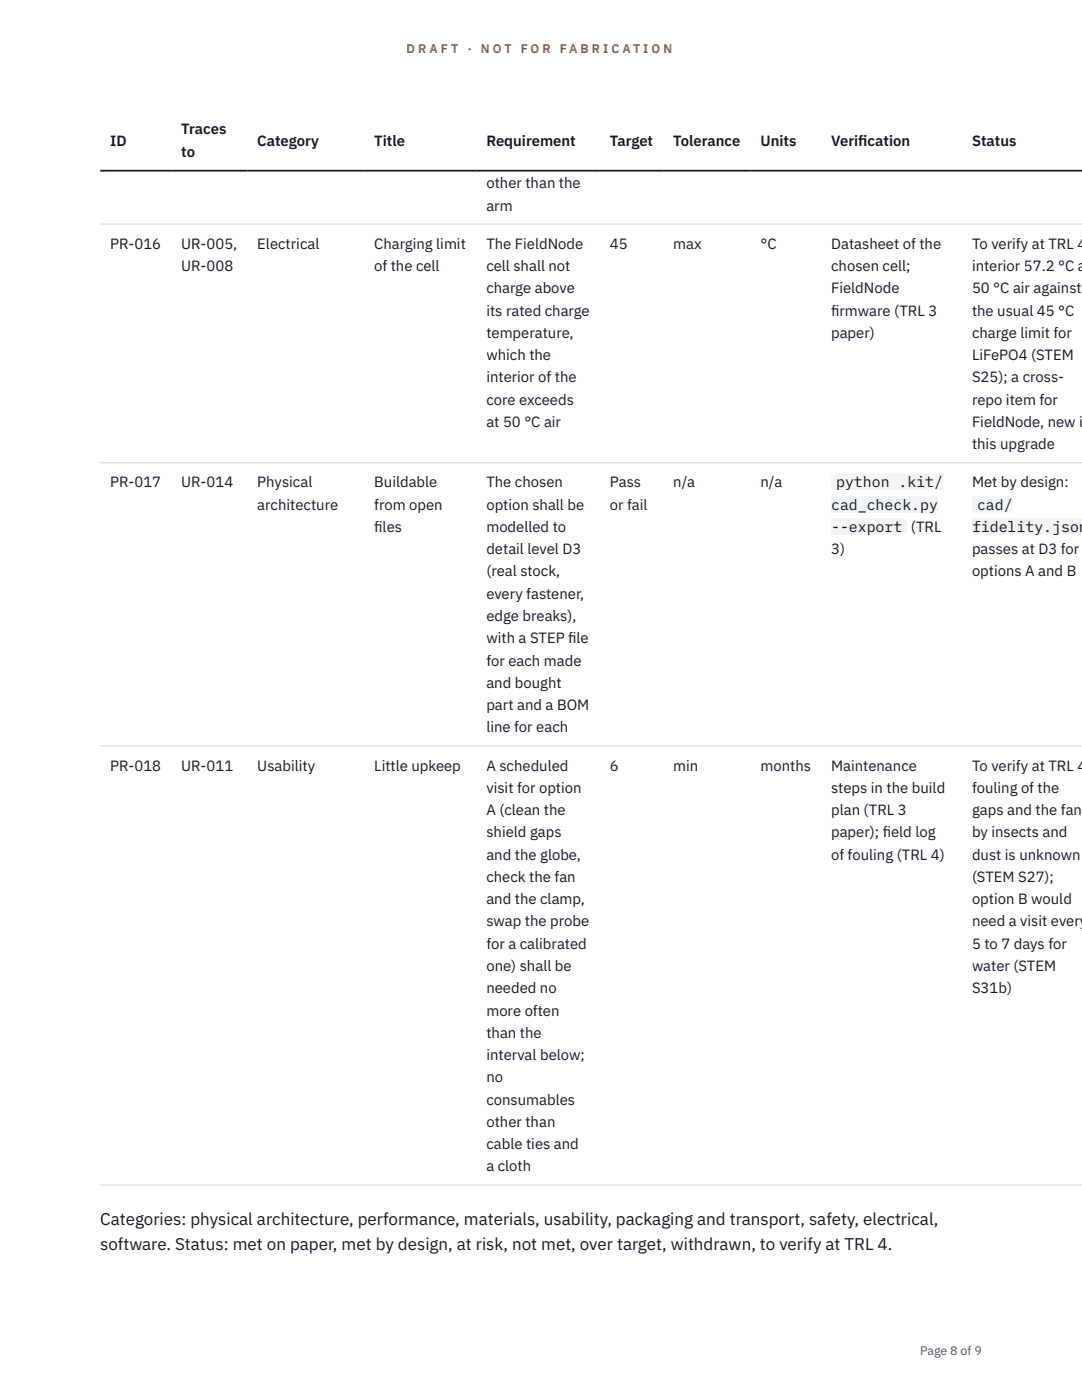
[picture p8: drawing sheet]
<svg xmlns="http://www.w3.org/2000/svg" width="216mm" height="279mm" viewBox="0 0 216 279" stroke-linecap="round" stroke-linejoin="round" font-family="sans-serif">
<defs><g id="words">
<g font-size="3.4" fill="#111827">
<text x="20" y="244.4">Categories: physical architecture, performance, materials, usability, packaging and transport, safety, electrical,</text>
<text x="20" y="249.5">software. Status: met on paper, met by design, at risk, not met, over target, withdrawn, to verify at TRL 4.</text>
</g>
<g font-size="3" fill="#111827">
<text x="22" y="29.1">ID</text>
<text x="36.2" y="26.8">Traces</text>
<text x="51.3" y="29.1">Category</text>
<text x="74.7" y="29.1">Title</text>
<text x="97.1" y="29.1">Requirement</text>
<text x="121.7" y="29.1">Target</text>
<text x="134.3" y="29.1">Tolerance</text>
<text x="151.7" y="29.1">Units</text>
<text x="165.8" y="29.1">Verif</text>
<text x="171.3" y="29.1">ication</text>
<text x="194" y="29.1">Status</text>
<text x="36.2" y="31.3">to</text>
<text x="97.1" y="37.6">other than the</text>
<text x="97.1" y="42">arm</text>
<text x="22" y="49.6">PR-016</text>
<text x="36.2" y="49.6">UR-005,</text>
<text x="51.3" y="49.6">Electrical</text>
<text x="74.7" y="49.6">Charging limit</text>
<text x="97.1" y="49.6">The FieldNode</text>
<text x="121.7" y="49.6">45</text>
<text x="134.3" y="49.6">max</text>
<text x="151.7" y="49.6">°C</text>
<text x="165.8" y="49.6">Datasheet of the</text>
<text x="194" y="49.6">To verify at TRL 4:</text>
<text x="36.2" y="54.1">UR-008</text>
<text x="74.7" y="54.1">of the cell</text>
<text x="97.1" y="54.1">cell shall not</text>
<text x="97.1" y="58.5">charge above</text>
<text x="165.8" y="54.1">chosen cell;</text>
<text x="165.8" y="58.5">FieldNode</text>
<text x="194" y="54.1">interior 57.2 °C at</text>
<text x="194" y="58.5">50 °C air against</text>
<text x="97.1" y="63">its rated charge</text>
<text x="165.8" y="63">f</text>
<text x="165.8" y="63">irmware (TRL 3</text>
<text x="194" y="63">the usual 45 °C</text>
<text x="97.1" y="67.4">temperature,</text>
<text x="97.1" y="71.9">which the</text>
<text x="165.8" y="67.4">paper)</text>
<text x="194" y="67.4">charge limit for</text>
<text x="194" y="71.9">LiFePO4 (STEM</text>
<text x="97.1" y="76.3">interior of the</text>
<text x="194" y="76.3">S25); a cross-</text>
<text x="97.1" y="80.8">core exceeds</text>
<text x="194" y="80.8">repo item for</text>
<text x="97.1" y="85.2">at 50 °C air</text>
<text x="194" y="85.2">FieldNode, new in</text>
<text x="194" y="89.6">this upgrade</text>
<text x="22" y="97.3">PR-017</text>
<text x="36.2" y="97.3">UR-014</text>
<text x="51.3" y="97.3">Physical</text>
<text x="51.3" y="101.7">architecture</text>
<text x="74.7" y="97.3">Buildable</text>
<text x="74.7" y="101.7">from open</text>
<text x="97.1" y="97.3">The chosen</text>
<text x="97.1" y="101.7">option shall be</text>
<text x="121.7" y="97.3">Pass</text>
<text x="121.7" y="101.7">or fail</text>
<text x="134.3" y="97.3">n/a</text>
<text x="151.7" y="97.3">n/a</text>
<text x="165.8" y="101.7">cad_check.py</text>
<text x="166.8" y="97.3">python .kit/</text>
<text x="194" y="97.3">Met by design:</text>
<text x="195" y="101.7">cad/</text>
<text x="74.7" y="106.2">f</text>
<text x="74.7" y="106.2">iles</text>
<text x="97.1" y="106.2">modelled to</text>
<text x="165.8" y="106.2">--export</text>
<text x="181.8" y="106.2">(TRL</text>
<text x="194" y="106.2">fidelity.json</text>
<text x="97.1" y="110.6">detail level D3</text>
<text x="165.8" y="110.6">3)</text>
<text x="194" y="110.6">passes at D3 for</text>
<text x="97.1" y="115">(real stock,</text>
<text x="97.1" y="119.5">every fastener,</text>
<text x="194" y="115">options A and B</text>
<text x="97.1" y="123.9">edge breaks),</text>
<text x="97.1" y="128.4">with a STEP f</text>
<text x="113.4" y="128.4">ile</text>
<text x="97.1" y="132.8">for each made</text>
<text x="97.1" y="137.3">and bought</text>
<text x="97.1" y="141.7">part and a BOM</text>
<text x="97.1" y="146.2">line for each</text>
<text x="22" y="153.8">PR-018</text>
<text x="36.2" y="153.8">UR-011</text>
<text x="51.3" y="153.8">Usability</text>
<text x="74.7" y="153.8">Little upkeep</text>
<text x="97.1" y="153.8">A scheduled</text>
<text x="121.7" y="153.8">6</text>
<text x="134.3" y="153.8">min</text>
<text x="151.7" y="153.8">months</text>
<text x="165.8" y="153.8">Maintenance</text>
<text x="194" y="153.8">To verify at TRL 4:</text>
<text x="97.1" y="158.2">visit for option</text>
<text x="165.8" y="158.2">steps in the build</text>
<text x="194" y="158.2">fouling of the</text>
<text x="97.1" y="162.7">A (clean the</text>
<text x="97.1" y="167.1">shield gaps</text>
<text x="165.8" y="162.7">plan (TRL 3</text>
<text x="165.8" y="167.1">paper); f</text>
<text x="176.1" y="167.1">ield log</text>
<text x="194" y="162.7">gaps and the fan</text>
<text x="194" y="167.1">by insects and</text>
<text x="97.1" y="171.6">and the globe,</text>
<text x="165.8" y="171.6">of fouling (TRL 4)</text>
<text x="194" y="171.6">dust is unknown</text>
<text x="97.1" y="176">check the fan</text>
<text x="194" y="176">(STEM S27);</text>
<text x="97.1" y="180.5">and the clamp,</text>
<text x="97.1" y="184.9">swap the probe</text>
<text x="194" y="180.5">option B would</text>
<text x="194" y="184.9">need a visit every</text>
<text x="97.1" y="189.3">for a calibrated</text>
<text x="194" y="189.3">5 to 7 days for</text>
<text x="97.1" y="193.8">one) shall be</text>
<text x="194" y="193.8">water (STEM</text>
<text x="97.1" y="198.2">needed no</text>
<text x="97.1" y="202.7">more often</text>
<text x="194" y="198.2">S31b)</text>
<text x="97.1" y="207.1">than the</text>
<text x="97.1" y="211.6">interval below;</text>
<text x="97.1" y="216">no</text>
<text x="97.1" y="220.5">consumables</text>
<text x="97.1" y="224.9">other than</text>
<text x="97.1" y="229.4">cable ties and</text>
<text x="97.1" y="233.8">a cloth</text>
</g>
<g font-size="2.5" fill="#b45309">
<text x="81.1" y="10.5">D R A F T</text>
<text x="93.3" y="10.5">·</text>
<text x="95.9" y="10.5">N O T</text>
<text x="103.9" y="10.5">F O R</text>
<text x="111.7" y="10.5">F A B R I C A T I O N</text>
</g>
<text font-size="2.5" fill="#4b5563" x="183.6" y="270.3">Page 8 of 9</text>
</g></defs>
<path d="M20 44.7h195.9M20 92.3h195.9M20 148.9h195.9M20 236.5h195.9" fill="none" stroke="#d1d5db" stroke-width=".2"/>
<path d="M20 34.1h195.9" fill="none" stroke="#111827" stroke-width=".35"/>
<g fill="#f3f4f6">
<path d="M165.8 94.5h22.4v3.3h-22.4z"/>
<path d="M165.8 98.9h21.4v3.4h-21.4z"/>
<path d="M165.8 103.4h15.3v3.3h-15.3z"/>
<path d="M194 98.9h8.1v3.4h-8.1z"/>
<path d="M194 103.4h21.9v3.3h-21.9z"/>
</g>
<use href="#words"/>
</svg>
